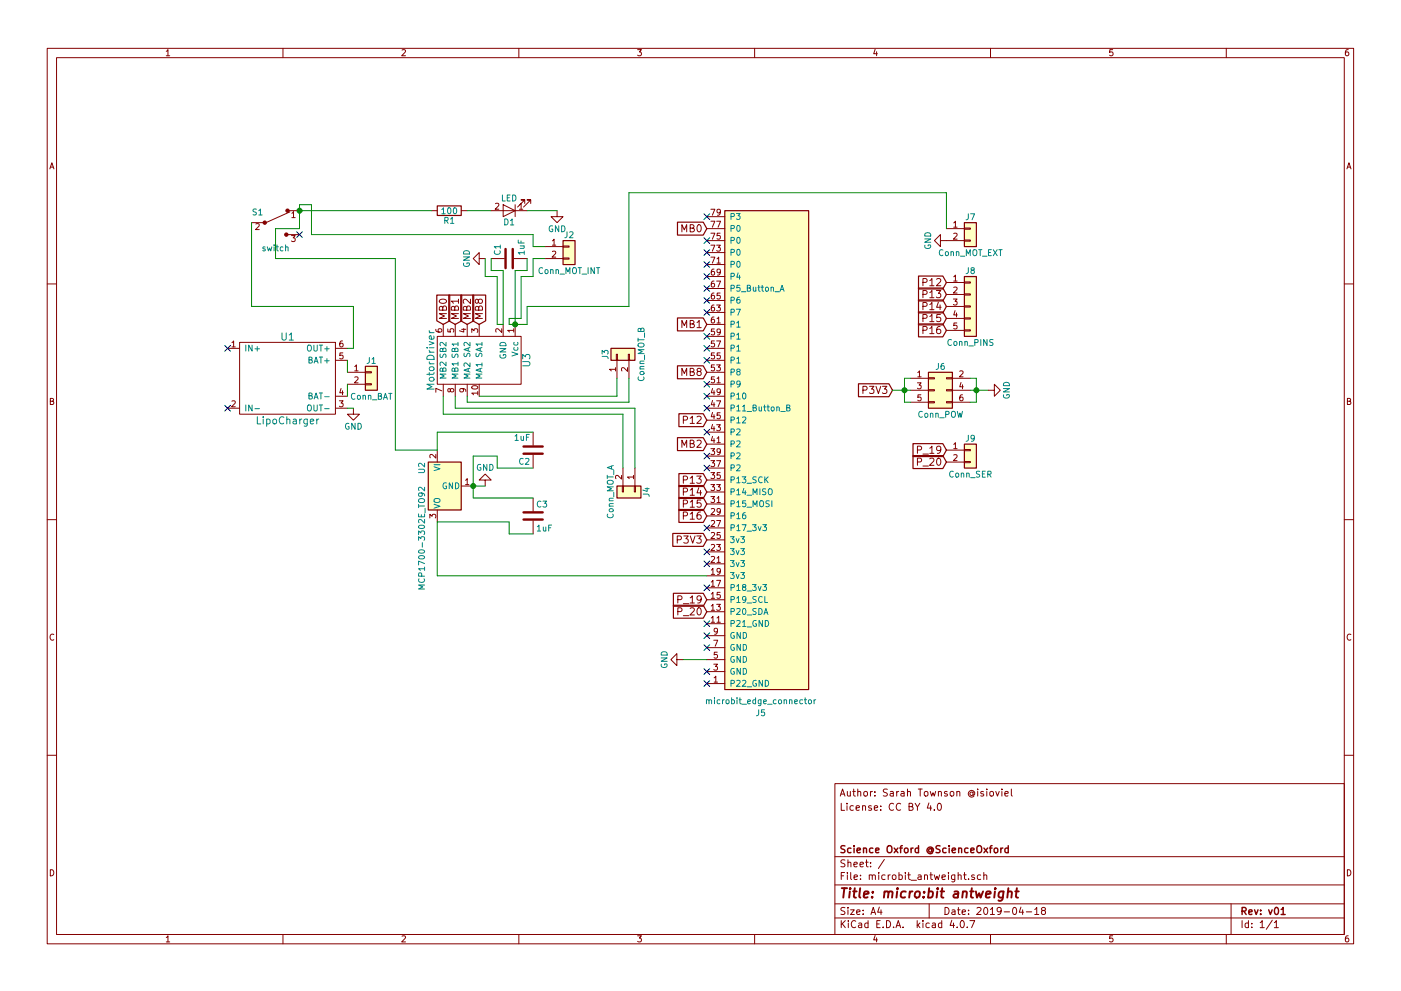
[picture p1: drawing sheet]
<svg xmlns="http://www.w3.org/2000/svg" width="297mm" height="210mm" viewBox="0 0 297 210" stroke-linecap="round" stroke-linejoin="round" font-family="sans-serif">
<g fill="none" stroke="#840000" stroke-width=".21">
<path d="M10 10.3h277v189.9h-277zM12 12.2h273v186.1h-273zM35.3 10.9l.3-.4v1.3M35.3 11.8h.7M60 10.3v1.9M85.2 10.6l.5-.1 .3 .4-.8 .9h.8M110 10.3v1.9M135.2 10.5h.8l-.4 .5 .3 .1 .1 .2-.1 .4-.2 .1-.5-.1M160 10.3v1.9M185.5 10.5l-.3 .9h.8M185.9 11v.8M210 10.3v1.9"/>
<path d="M235.9 10.5h-.6v.6h.6l.1 .5-.3 .2-.4-.1M260 10.3v1.9M285.9 10.5l-.4 .1-.2 .2-.1 .8 .3 .2 .4-.1 .1-.4-.1-.2-.4-.1-.3 .3M10.6 35.8l.4-1.3 .4 1.3M10.7 35.5h.6M285.6 35.8l.4-1.3 .4 1.3M285.7 35.5h.6M53.3 47.2h2.6M54.3 47.5l.4-.1 .3 .4-.8 .9h.8M61 44.7h2.5M61 49.8h2.5M61.5 45l-5.1 2.2"/>
<path d="M61.8 50h.8l-.4 .5 .3 .1v.5l-.1 .2-.6-.2M61.9 45.3l.3-.4v1.3M61.9 46.2h.7M91.4 44.7h1.3M97.8 44.7h1.3M101.6 54.9v-1.3l-1.3 1.3 1.3 1.2v-1.2h1.3M104.1 44.7h7.7M104.1 54.9h2.8M105.1 43.2l.4-.1 .3 .4-.8 .9h.8M106.7 43.4l2.5 1.3-2.5 1.3zM109 54.9h2.8M109.2 43.4v2.6"/>
<path d="M110.1 43.5l.4-.4v1.3M110.1 44.4h.7M111.3 43.2v-.8h-.8h.8l-1.6 1.5M112.5 43.2v-.8h-.7h.7l-1.5 1.5M115.6 54.9h3.8M115.6 52.3h3.8M117.1 51.1l.4-.4v1.3M117.1 53.4l.5-.1 .2 .3-.8 1h.8M117.1 52h.7M118.1 44.7v1.3h1.3l-1.3 1.2-1.3-1.2h1.3M119.4 54.7h1.2v.3h-1.2zM119.4 52.2h1.2v.2h-1.2z"/>
<path d="M144.6 49.2v-1.5l.5 1.1 .5-1.1v1.5M146.3 48.4l.7-.1 .1-.2v-.3l-.8-.1v1.5h.6l.2-.2 .1-.3-.4-.3M147.9 47.8l.3-.1a.81 .81 0 0 1 .5 .7 .81 .81 0 0 1-.5 .8l-.3-.2-.1-.4zM149.9 56.1h3.8M149.9 53.6h3.8M149.9 51h3.8M149.9 48.5h3.8M149.9 58.7h3.8M149.9 46h3.8M150.7 54.6h.9l-.6 1.2M150.7 52h.9l-.6 1.3M150.7 49.5h.9l-.6 1.2"/>
<path d="M150.7 46.9h.9l-.6 1.3M150.7 44.4h.9l-.6 1.3M151.4 59.6l-.4 .1-.1 .2-.1 .7 .2 .3 .5-.1-.1-.6-.4-.1-.2 .2M151.4 57.1h-.4l-.1 .3-.1 .7 .2 .3 .5-.2-.1-.6h-.4l-.2 .2M151.9 52h.8l-.4 .5 .4 .1v.6l-.2 .1-.6-.1M151.9 59.6h.9l-.6 1.3M151.9 46.9h.9l-.6 1.3M152 54.9l.4-.3v1.2M152 55.8h.7M152.7 49.5h-.6l-.1 .6h.7v.5l-.2 .1-.5-.1M152.7 57.6l-.2 .3-.4-.1v-.6l.4-.1 .2 .2v.8l-.3 .3h-.3M152.7 44.9l-.2 .3-.4-.1v-.6l.4-.1 .2 .2v.8l-.3 .3h-.3"/>
<path d="M195.7 59.9l.7-.1 .2-.2-.1-.3-.2-.2h-.6v1.5M197.1 59.5l.5-.4v1.5M198.6 59.3l.6-.2 .3 .4-1 1.1h1M199.4 51v-1.2l-1.3 1.2 1.3 1.3v-1.3h5.1M200.7 48.5h3.8M200.7 59.9h3.8M202.2 58.7l.4-.3v1.2M202.2 47.3l.4-.4v1.3M202.2 49.6l.5-.1 .2 .3-.8 .9h.8M202.2 59.6h.7M202.2 48.2h.7M204.5 59.8h1.2v.3h-1.2z"/>
<path d="M204.5 50.9h1.2v.3h-1.2zM204.5 48.4h1.2v.2h-1.2zM10 60.2h2M48.3 73.9h2.5M49.2 72.7l.3-.4v1.3M49.2 73.6h.7M50.8 72.6h20.3v15.3h-20.3zM71.1 73.9h2.6M71.1 76.4h2.6M72.6 72.3l-.3 .1-.2 .2-.1 .7 .3 .3 .4-.1-.1-.6-.3-.1-.3 .2M72.7 74.9h-.6l-.1 .6h.7v.5l-.2 .1-.5-.1M73.7 79h3.8"/>
<path d="M75.2 77.8l.4-.4v1.3M75.2 78.7h.7M77.5 78.9h1.2v.2h-1.2zM92.4 69.9l.1 .3 .2 .2 .7 .1 .3-.3-.2-.4-.6 .1v.3l.2 .3M92.7 71.4h17.8v10.1h-17.8zM93.2 63.7a.89 .89 0 0 1 1.5 .3 .86 .86 0 0 1-.8 .4 .86 .86 0 0 1-.8-.6zM93.9 65.3l.3-.4h.2l.3 .3v.6h-1.6l.2-.7 .3-.1 .2 .1 .1 .7M94 68.8v2.6M94.7 66.5h-1.6l1.1 .6-1.1 .5h1.6M94.9 69.8v.6l.6 .1v-.7h.6l.1 .2-.1 .5M96.4 65.3l.3-.4h.2l.3 .3v.6h-1.5l.1-.7 .3-.1 .2 .1 .1 .7M96.5 68.8v2.6"/>
<path d="M97.2 66.5h-1.5l1.1 .6-1.1 .5h1.5M97.2 63.9h-1.5l.4 .5M97.2 63.5v.9M97.9 69.9h.9M98.3 69.7v.8l-.9-.3M99 65.3l.2-.4h.3l.2 .3v.6h-1.5l.2-.7 .3-.1 .2 .1 .1 .7M99.1 68.8v2.6M99.7 66.5h-1.5l1.1 .6-1.1 .5h1.5M99.7 63.5v.9l-1-.9-.5 .3 .2 .6M100 70.5v-.8l.5 .5 .1-.4h.6l.1 .2-.1 .5M101.4 63.8l.3-.3h.3l.3 .3-.1 .4-.5 .2-.2-.2-.2-.7h-.2l-.3 .1v.5l.1 .2 .2 .1 .3-.3M101.5 65.3l.3-.4h.2l.3 .3v.6h-1.5l.1-.7 .3-.1 .2 .1 .1 .7"/>
<path d="M101.6 68.8v2.6M102.3 66.5h-1.5l1.1 .6-1.1 .5h1.5M106.4 69.7v.8l-.9-.8-.4 .3 .1 .5M106.7 68.8v2.6M108.9 70.1h-1.3l.4 .4M108.9 69.7v.8M109.2 68.8v2.6M130.5 78.4h-1.3l.4 .3M130.5 78v.7M130.7 75.2h.2v1.2h-.2zM130.8 76.4v3.9M133 78v.8l-.9-.8-.3 .2 .1 .5"/>
<path d="M133.2 75.2h.3v1.2h-.3zM133.3 76.4v3.9M144.6 79.7v-1.5l.5 1 .5-1v1.5M144.6 69.5v-1.5l.5 1.1 .5-1.1v1.5M146.3 78.9l.7-.1 .1-.2v-.3l-.8-.1v1.5h.6l.2-.2 .1-.3-.4-.3M146.3 68.7h.7l.1-.3v-.3l-.8-.1v1.5h.6l.2-.1 .1-.4-.4-.3M147.8 68.4l.4-.4v1.5M147.8 69.5h.9M148.1 78.8l-.3-.3 .1-.2 .2-.1h.4l.2 .3-.1 .2-.7 .2-.1 .2v.3l.3 .3h.3l.3-.3v-.3l-.3-.3M149.9 73.9h3.8M149.9 76.4h3.8M149.9 68.8h3.8"/>
<path d="M149.9 79h3.8M149.9 66.3h3.8M149.9 63.7h3.8M149.9 61.2h3.8M149.9 71.4h3.8M151.4 67.3h-.4l-.1 .3-.1 .7 .2 .2 .5-.1-.1-.6-.4-.1-.2 .3M151.4 64.7l-.4 .1-.1 .2-.1 .7 .2 .3 .5-.1-.1-.7h-.4l-.2 .2M151.4 62.2h-.4l-.1 .3-.1 .7 .2 .2 .5-.1-.1-.6h-.4l-.2 .2M151.5 80h-.6l-.1 .5h.7v.6l-.2 .1-.5-.1M151.5 77.4h-.6l-.1 .6h.7v.6l-.2 .1-.5-.1M151.5 74.9h-.6l-.1 .6h.7v.5l-.2 .1-.5-.1M151.5 72.3h-.6l-.1 .6h.7v.6l-.2 .1-.5-.1"/>
<path d="M151.5 69.8h-.6l-.1 .6h.7v.5l-.2 .2-.5-.2M151.9 77.4h.8l-.4 .5 .4 .1v.6l-.2 .1-.6-.1M151.9 64.7h.8l-.4 .5 .4 .1v.6l-.2 .1-.6-.1M151.9 72.3h.9l-.6 1.3M152 67.6l.4-.3v1.2M152 68.5h.7M152.7 74.9h-.6l-.1 .6h.7v.5l-.2 .1-.5-.1M152.7 62.2h-.6l-.1 .6h.7v.5l-.2 .1-.5-.1M152.7 70.3l-.2 .3-.4-.1v-.6l.4-.1 .2 .2v.8l-.3 .3h-.3M194.6 79l.3-.3v1.3M194.6 80h.7M195.7 62.5l.7-.1 .2-.3-.1-.3-.2-.2h-.6v1.6"/>
<path d="M195.7 65l.7-.1 .2-.2-.1-.4-.2-.1h-.6v1.5M195.7 67.5h.7l.2-.3-.1-.3-.2-.2h-.6v1.5M195.7 70.1l.7-.1 .2-.2-.1-.4-.2-.1h-.6v1.5M197.1 62.1l.5-.5v1.6M197.1 64.6l.5-.4v1.5M197.1 67.2l.5-.5v1.5M197.1 69.7l.5-.4v1.5M197.1 60.6h.9M197.1 63.2h.9M197.1 65.7h.9M197.1 68.2h.9M197.1 70.8h.9"/>
<path d="M198.5 61.6h1l-.5 .6 .5 .3-.1 .5-.2 .2-.7-.2M199 64.1l-.4 1.1h.9M199.3 69.3h-.4a.99 .99 0 0 0 0 1.5l.5-.2 .1-.5-.3-.3h-.3l-.3 .3M199.3 64.7v1M199.4 66.7h-.7l-.1 .8 .2-.2 .5 .1 .2 .6-.3 .2-.6-.1M200.7 62.5h3.8M200.7 65h3.8M200.7 67.6h3.8M200.7 70.1h3.8M202.1 63.4h.8l-.4 .5 .4 .1v.6l-.2 .1-.6-.1M202.2 61l.5-.1 .2 .4-.8 .9h.8M202.5 65.9l-.3 .9h.8"/>
<path d="M202.8 66.4v.9M202.9 68.5h-.6l-.1 .6h.7v.6l-.2 .1-.5-.1M203.5 78.8l.5-.1 .2 .3-.8 1h.8M204.5 70h1.2v.2h-1.2zM204.5 67.4h1.2v.3h-1.2zM204.5 64.9h1.2v.2h-1.2zM204.5 62.4h1.2v.2h-1.2zM285 60.2h2M10.7 85.1h.5l.1-.5-.6-.1v1.3h.5l.2-.4-.3-.3M48.3 86.6h2.5M49.2 85.1l.5-.1 .2 .4-.8 .9h.8M71.1 86.6h2.6"/>
<path d="M71.1 84.1h2.6M72 85h.7l-.4 .5 .4 .1v.6l-.2 .1-.5-.1M72.3 82.4l-.3 .9h.8M72.6 82.9v.9M73.7 81.5h3.8M74.9 86.6v1.3h1.3l-1.3 1.2-1.2-1.2h1.2M75.2 80.1l.5-.1 .2 .3-.8 .9h.8M77.5 81.4h1.2v.3h-1.2zM92.4 96.4v.8l-.9-.8-.4 .2 .1 .5M92.7 95.5v2.5M93.7 82.9l-1.3-.5v.8M94 81.5v2.6"/>
<path d="M95.5 82.7l.2-.3 .4 .1 .1 .2-.1 .4-.4 .1-.2-.1-.1-.6h-.4v.6l.2 .1 .3-.3M96.5 81.5v2.6M98 82.4l.3 .3-.1 .4h-.6l-.1-.4 .2-.3 .8 .1 .3 .3v.3M99.1 81.5v2.6M100.1 82a.76 .76 0 0 1 1.2 .3 .74 .74 0 0 1-1.3-.2zM101.3 83.4h-1.3l.4 .4M101.3 83.1v.7M101.6 81.5v2.6M113 91.7v2.8M113 96.5v2.8M132.1 99.3v3.8M134.6 99.3v3.8"/>
<path d="M144.6 94.9v-1.5l.5 1.1 .5-1.1v1.5M144.9 89.1l.7-.1 .2-.2-.1-.3-.2-.2h-.6v1.5M146.3 94.1h.7l.1-.3v-.3l-.8-.1v1.5h.6l.2-.1 .1-.4-.4-.3M146.3 88.7l.5-.4v1.5M146.3 89.8h.9M147.8 93.5l.6-.1 .3 .4-1 1.1h1M147.8 88.5l.6-.2 .3 .4-1 1.1h1M149.9 86.6h3.8M149.9 84.1h3.8M149.9 94.2h3.8M149.9 81.5h3.8M149.9 91.7h3.8"/>
<path d="M149.9 89.1h3.8M149.9 99.3h3.8M149.9 96.8h3.8M150.7 97.7h.8l-.4 .5 .4 .1v.6l-.2 .1-.6-.1M150.7 95.2h.8l-.4 .5 .4 .1v.5l-.2 .2-.6-.2M151.1 92.6l-.3 .9h.8M151.1 90l-.3 1h.8M151.1 87.5l-.3 .9h.8M151.1 85l-.3 .9h.8M151.1 82.4l-.3 .9h.8M151.4 82.9v.9M151.4 85.4v.9"/>
<path d="M151.4 88v.8M151.4 90.5v.9M151.4 93.1v.8M151.9 90.1h.8l-.4 .5 .4 .1v.6l-.2 .1-.6-.1M151.9 97.7h.9l-.6 1.3M151.9 85h.9l-.6 1.3M152 93l.4-.3v1.2M152 80.3l.4-.3v1.2M152 93.9h.7M152 81.2h.7M152.7 87.6h-.6l-.1 .6h.7v.5l-.2 .1-.5-.1M152.7 95.7l-.2 .3-.4-.1v-.6l.4-.1 .2 .2v.8l-.3 .3h-.3"/>
<path d="M152.7 83l-.2 .3-.4-.1v-.6l.4-.1 .2 .2v.8l-.3 .3h-.3M183 82.8l.7-.1 .1-.2v-.4l-.3-.1h-.5v1.5M184.4 82h.9l-.5 .5 .5 .3-.1 .5-.2 .2-.6-.2M185.7 82l.5 1.5 .5-1.5M187.1 82h.9l-.5 .5 .5 .3v.5l-.3 .2-.6-.2M193 80.3h3.8M193 82.8h3.8M193 85.3h3.8M194.5 95.5l.7-.1 .2-.2-.1-.4-.2-.1h-.6v1.5M194.5 98l.7-.1 .2-.2-.1-.3-.2-.2h-.6v1.5M194.5 81.2h.8l-.4 .5 .3 .1v.6l-.1 .1-.6-.1M195.2 83.8h-.6v.5h.6v.6l-.1 .1-.5-.1"/>
<path d="M195.7 96.3h1.1M195.7 98.9h1.1M196.8 85.2h1.3v.3h-1.3zM196.8 82.7h1.3v.2h-1.3zM196.8 80.1h1.3v.3h-1.3zM197.1 95.1l.5-.4v1.5M197.1 97.4l.6-.2 .3 .4-.9 1.1h.9M197.1 96.2h.9M198.8 97.3l.2-.1a.81 .81 0 0 1 .5 .8 .81 .81 0 0 1-.5 .7 .98 .98 0 0 1-.2-1.4zM199.5 95.3l-.3 .3h-.3l-.3-.3 .1-.5 .5-.1a.96 .96 0 0 1-.2 1.5h-.3M200.7 85.2h1.2v.3h-1.2zM200.7 82.7h1.2v.2h-1.2z"/>
<path d="M200.7 80.1h1.2v.3h-1.2zM200.7 95.5h3.8M200.7 98h3.8M201.9 80.3h3.8M201.9 82.8h3.8M201.9 85.3h3.8M202.2 94.3l.4-.4v1.3M202.2 96.6l.5-.1 .2 .3-.8 .9h.8M202.2 95.2h.7M203.8 81.1l-.3 1h.7M204.1 83.8h-.4l-.2 .3v.7l.2 .2 .4-.1v-.6l-.4-.1-.2 .3M204.1 81.6v.9"/>
<path d="M204.5 97.9h1.2v.3h-1.2zM204.5 95.4h1.2v.2h-1.2zM209.5 82.8h1.3v-1.3l1.3 1.3-1.3 1.3v-1.3M285.7 85.1h.5l.1-.5-.6-.1v1.3h.5l.2-.4-.3-.3M10 110.3h2M91.1 109.9v-.8l.5 .4 .1-.3h.6l.1 .1-.1 .6M92.7 108.2v2.5M97.8 103.1h2.5M98.7 101.9l.4-.4v1.3M98.7 102.8h.7M102.9 101.8h1.2l-1.2-1.2-1.3 1.2h1.3v1.3M113 105.7v2.8"/>
<path d="M113 110.5v2.8M131.8 100.9v.7l-.9-.7-.4 .2 .1 .5M132 103.1h.2v1.3h-.2zM134.3 101.2h-1.3l.4 .4M134.3 100.9v.7M134.5 103.1h.2v1.3h-.2zM143.6 114.5l.7-.1 .2-.2-.1-.3-.2-.2h-.6v1.5M144.9 101.8l.7-.1 .2-.2-.1-.3-.2-.2h-.6v1.5M144.9 104.4l.7-.1 .2-.2-.1-.4-.2-.1h-.6v1.5M144.9 106.9l.7-.1 .2-.2-.1-.4-.2-.1h-.6v1.5M144.9 109.4h.7l.2-.3-.1-.3-.2-.2h-.6v1.6M145 113.7h.9l-.5 .6 .5 .3-.1 .5-.2 .1-.6-.1"/>
<path d="M146.3 101.4l.5-.4v1.5M146.3 104l.5-.4v1.5M146.3 106.5l.5-.4v1.5M146.3 109.1l.5-.5v1.6M146.3 102.5h.9M146.3 105.1h.9M146.3 107.6h.9M146.3 110.2h.9M146.4 113.7l.5 1.5 .5-1.5M147.7 101h1l-.5 .6 .5 .3-.1 .5-.2 .1-.7-.1M147.7 113.7h1l-.5 .6 .5 .3-.1 .5-.2 .1-.7-.1M148.2 103.5l-.4 1.1h.9"/>
<path d="M148.5 108.6l-.4 .1a.99 .99 0 0 0 0 1.5l.5-.2 .1-.5-.3-.3h-.3l-.3 .3M148.5 104.1v1M148.6 106.1h-.7l-.1 .7 .2-.1 .5 .1 .2 .5-.3 .3-.6-.1M149.9 119.6h3.8M149.9 106.9h3.8M149.9 117.1h3.8M149.9 104.4h3.8M149.9 114.5h3.8M149.9 101.8h3.8M149.9 112h3.8M149.9 109.5h3.8M150.7 105.4h.8l-.4 .4 .4 .1v.6l-.2 .1-.6-.1"/>
<path d="M150.7 102.8h.8l-.4 .5 .4 .1v.6l-.2 .1-.6-.1M150.7 100.3h.8l-.4 .5 .4 .1v.5l-.2 .1-.6-.1M150.8 118.2l.5-.1 .2 .3-.8 .9h.8M150.8 115.6l.5-.1 .2 .4-.8 .9h.8M150.8 113.1l.5-.1 .2 .3-.8 .9h.8M150.8 110.5l.5-.1 .2 .4-.8 .9h.8M150.8 108l.5-.1 .2 .3-.8 1h.8M151.9 115.5h.8l-.4 .5 .4 .1v.6l-.2 .1-.6-.1M151.9 102.8h.8l-.4 .5 .4 .1v.6l-.2 .1-.6-.1M151.9 110.4h.9l-.6 1.3M152 118.4l.4-.3v1.2M152 105.7l.4-.3v1.2"/>
<path d="M152 119.3h.7M152 106.6h.7M152.7 113h-.6l-.1 .6h.7v.5l-.2 .1-.5-.1M152.7 100.3h-.6l-.1 .6h.7v.5l-.2 .1-.5-.1M152.7 108.4l-.2 .3-.4-.1v-.6l.4-.1 .2 .2v.8l-.3 .3h-.3M285 110.3h2M11.4 134.6a.58 .58 0 0 0-.8 .6 .58 .58 0 0 0 .8 .5M143.5 139.9v-1.2l-1.3 1.2 1.3 1.3v-1.3h1.3M143.7 127.2l.7-.1 .2-.2-.1-.3-.2-.2h-.6v1.5M143.7 129.8l.7-.1 .2-.2-.1-.4-.2-.1h-.6v1.5M144.9 128.1h1.1M144.9 130.6h1.1"/>
<path d="M146.3 126.8l.5-.4v1.5M146.3 129.1l.6-.1 .3 .4-.9 1.1h.9M146.3 127.9h.9M147.9 129.1l.3-.1a.81 .81 0 0 1 .5 .7 .81 .81 0 0 1-.5 .8l-.3-.2-.1-.4zM148.7 127.1l-.3 .2h-.3l-.3-.2 .1-.5 .5-.2a.96 .96 0 0 1-.2 1.5h-.3M149.9 139.9h3.8M149.9 137.4h3.8M149.9 134.9h3.8M149.9 132.3h3.8M149.9 129.8h3.8M149.9 127.2h3.8M149.9 124.7h3.8"/>
<path d="M149.9 122.2h3.8M150.8 131.1l.4-.3v1.2M150.8 128.6l.4-.4v1.3M150.8 126l.4-.3v1.2M150.8 123.5l.4-.4v1.3M150.8 120.9l.4-.3v1.3M150.8 132h.7M150.8 129.5h.7M150.8 126.9h.7M150.8 124.4h.7M150.8 121.9h.7M151.3 135.8h.9l-.6 1.3"/>
<path d="M151.9 128.2h.8l-.4 .5 .4 .1v.6l-.2 .1-.6-.1M151.9 123.1h.9l-.6 1.3M152 131.1l.4-.3v1.2M152 132h.7M152.1 138.4h-.6l-.1 .6h.7v.5l-.2 .1-.5-.1M152.1 133.8l-.2 .3-.4-.1v-.6l.4-.1 .2 .2v.8l-.3 .3h-.3M152.7 125.7h-.6l-.1 .6h.7v.5l-.2 .1-.5-.1M152.7 121.1l-.2 .3-.4-.1v-.6l.4-.1 .2 .2v.8l-.3 .3h-.3M286.4 134.6a.58 .58 0 0 0-.8 .6 .58 .58 0 0 0 .8 .5M149.9 145h3.8M149.9 142.5h3.8M151.3 140.9h.8l-.4 .5 .4 .1v.6l-.2 .1-.6-.1"/>
<path d="M151.4 143.8l.4-.3v1.2M151.4 144.7h.7M10 160.2h2M177 166.3h108v32h-108zM178.2 168.9l.4-1.5 .5 1.5M178.3 168.5h.7M178.4 170.4v1.5h.7M179.6 170.4v.2M179.6 170.9v1M179.7 167.9v.9l.4 .1 .2-.1M180.3 167.9v1M180.8 167.9h.6"/>
<path d="M180.9 171l-.4-.1-.3 .3 .1 .6 .2 .1h.4M181 167.4v1.3l.4 .2M181.5 171.4l.7-.1v-.3l-.5-.1-.2 .2 .1 .8h.6M181.9 168l.2-.1 .3 .1 .1 .9M181.9 167.4v1.5M182.9 171.1l.2-.2 .4 .1v.9M182.9 170.9v1M183.2 168l.2-.1 .4 .1 .1 .6-.1 .2-.4 .1-.2-.1zM184.6 167.9v1M184.7 171l-.3-.1-.3 .2 .1 .3 .5 .1v.4h-.6M185 167.9l-.4 .3M185.4 171.4l.7-.1-.1-.3-.4-.1-.2 .2v.8h.6"/>
<path d="M185.5 168.8v.1M185.5 168v.1M186.7 171.8v.1M186.7 171v.1M188.1 167.5l-.5-.1-.3 .3 .1 .3 .7 .3v.5l-.2 .1-.6-.1M188.8 168h.6v.9M189.4 168.3l-.7 .2 .2 .4 .5-.1M189.5 170.6a.71 .71 0 0 0-1 .5 .71 .71 0 0 0 .7 .8l.3-.1M190.1 167.9v1M190.6 167.9l-.5 .3M191 170.6a.71 .71 0 0 0-1 .5 .71 .71 0 0 0 .7 .8l.3-.1M191.1 168h.5l.1 .9"/>
<path d="M191.7 168.3l-.7 .2 .2 .4 .5-.1M192.4 168l.2-.1 .4 .1v.9M192.4 167.4v1.5M192.7 171.1l.7-.1v-.4l-.2-.2h-.5v1.5h.6l.2-.1 .1-.4-.4-.3M194 170.4l.5 .8 .5-.8M194.5 171.2v.7M194.7 167.4h.8M195.1 167.4v1.5M196 168l.2-.1 .5 .1v.6l-.1 .2-.4 .1-.2-.1zM197 170.4l-.4 1h.9M197.2 167.9l.3 1 .3-.7 .3 .7 .3-1M197.3 170.9v1"/>
<path d="M198.1 171.8v.1M198.9 170.6l.2-.2a.8 .8 0 0 1 .5 .8 .8 .8 0 0 1-.5 .7l-.4-.5zM199 168l.2-.1 .3 .1 .1 .9M199 167.9v1M200.8 168l-.3-.1-.3 .2 .1 .2 .5 .2v.3h-.6M201.5 168l.2-.1 .5 .1v.6l-.1 .2-.4 .1-.2-.1zM202.9 168l.2-.1 .4 .1v.9M202.9 167.9v1M206.3 168.2a.37 .37 0 0 0-.5-.1 .37 .37 0 0 0 0 .6 .37 .37 0 0 0 .5-.1M206.3 168v.6l.1 .1a.65 .65 0 0 0-.3-1 .65 .65 0 0 0-.8 .7 .71 .71 0 0 0 .4 .7 .71 .71 0 0 0 .8-.2M207.3 167.4v.2M207.3 167.9v1"/>
<path d="M208.5 168l-.3-.1-.3 .2 .1 .2 .5 .2v.3h-.6M209.2 167.4v.2M209.2 167.9v1M209.9 168l.2-.1 .5 .1v.6l-.1 .2-.4 .1-.2-.1zM211.1 167.9l.4 1 .4-1M212.4 167.4v.2M212.4 167.9v1M213.1 168.4l.7-.1-.1-.3-.4-.1-.2 .2v.7h.6M214.4 167.4v1.3l.2 .2M285 160.2h2M10.7 184.5a.65 .65 0 0 1 .7 .7 .65 .65 0 0 1-.7 .6zM35.3 198.9l.3-.4v1.3"/>
<path d="M35.3 199.8h.7M60 198.3v1.9M85.2 198.6l.5-.1 .3 .4-.8 .9h.8M110 198.3v1.9M135.2 198.5h.8l-.4 .5 .3 .1 .1 .2-.1 .4-.2 .1-.5-.1M160 198.3v1.9M177 194.8h108M177 191.8h108M177 187.8h108M177 181.8h108M178.4 195.3v1.5M178.4 185.8h.5"/>
<path d="M178.6 196l.6 .8M179.1 185.1h-.7v1.5M179.1 192.6l-.5-.1-.3 .3 .1 .3 .7 .4v.4l-.2 .1-.6-.1M179.1 182.5l-.5-.1-.3 .3 .1 .3 .7 .4v.4l-.2 .1-.6-.1M179.2 195.3l-.8 .9M179.7 185.1v.2M179.7 185.6v1M179.8 192.5v.2M179.8 183.1l.2-.2 .4 .1v.9M179.8 182.4v1.5M179.8 193v1M179.9 195.3v.2"/>
<path d="M179.9 195.8v1M180.3 193h.8l-.8 1h.8M180.4 185.1v1.3l.2 .2M181.1 183.4l.7-.1-.1-.3-.4-.1-.2 .2v.7h.6M181.1 186.1l.7-.1-.1-.3-.4-.1-.2 .2 .1 .7h.5M181.4 195.5a.71 .71 0 0 0-1 .5 .71 .71 0 0 0 .8 .8l.2-.1M181.6 193.5l.7-.1v-.3l-.4-.1-.3 .2 .1 .7h.6M182.1 195.9h.6v.9M182.3 183.4l.8-.1-.1-.3-.4-.1-.3 .2 .1 .7h.6M182.4 186.5v.1M182.4 185.7v.1M182.7 196.2l-.7 .3 .2 .3 .5-.1"/>
<path d="M183 193.9v.1M183 193.1v.1M183.5 182.9h.6M183.7 182.4v1.3l.4 .2M184 195.9l-.4-.1-.3 .3 .1 .6 .2 .1 .4-.1M184 195.3v1.5M184.3 185.7l.2-.1 .4 .1v.9M184.3 185.6v1M184.6 183.8v.1M184.6 183v.1M184.7 194l.4-1.5 .5 1.5M184.8 193.6h.7"/>
<path d="M184.9 185.8l.3-.2 .3 .1 .1 .9M185.5 198.5l-.3 .9h.8M185.9 199v.8M185.9 196h.5M186.3 185.1v.2M186.3 185.6v1M186.4 192.5l-.3 1h.9M186.6 195.3h-.7v1.5h.7M186.8 193v1M187.2 196.7v.1M187.5 182.3l-1.3 2M187.7 185.7l-.5-.1-.3 .3 .1 .6 .2 .1 .5-.1"/>
<path d="M188 195.3a.76 .76 0 0 1 .8 .8 .76 .76 0 0 1-.8 .7zM188.3 185.6v1M188.7 185.6l-.4 .3M189.3 185.7l.2-.1 .4 .1 .1 .6-.2 .2-.3 .1-.2-.1zM189.5 196.7v.1M190 196.8l.4-1.5 .6 1.5M190.1 196.4h.7M190.6 185.7l.4-.1 .3 .3-.1 .6h-.6M190.6 185.1v1.5M191.5 196.7v.1M191.9 185.1v.2M191.9 185.6v1"/>
<path d="M192.5 185.6h.5M192.7 185.1v1.3l.3 .2M193.2 186.8h1.1M194.5 195.3v1.5M194.6 196.3l.4 .5M194.7 185.7h.5l.1 .9M195 195.8l-.5 .6M195.3 186l-.7 .3 .2 .3 .5-.1M195.7 195.3v.2M195.7 195.8v1M196 185.7l.2-.1 .4 .1v.9M196 185.6v1"/>
<path d="M197 191.8v3M197 195.9l-.4-.1-.3 .3 .1 .6 .2 .1 .4-.1M197.2 185.6h.5M197.4 185.1v1.3l.3 .2M197.7 195.9h.6v.9M198.1 185.6l.3 1 .3-.7 .2 .7 .3-1M198.3 196.2l-.7 .3 .2 .3 .5-.1M199.7 195.9l-.5-.1-.2 .3v.6l.2 .1 .5-.1M199.7 195.3v1.5M199.7 186.1l.7-.1v-.3l-.5-.1-.2 .2 .1 .7h.6M200.4 192.5a.76 .76 0 0 1 .8 .8 .76 .76 0 0 1-.8 .7zM201.1 185.1v.2"/>
<path d="M201.1 185.6v1M201.8 195.2l-.4 1.1h1M201.9 193.1h.5l.1 .9M202.2 195.8v1M202.4 185.6v1.4l-.2 .1-.4-.1M202.4 185.7l-.4-.1-.3 .3 .1 .6 .2 .1 .4-.1M202.5 193.4l-.7 .3 .2 .3 .5-.1M202.9 196.7v.1M203 193h.6M203.1 185.7l.3-.1 .3 .1 .1 .9M203.1 185.1v1.5M203.2 192.5v1.3l.4 .2"/>
<path d="M203.8 195.4l.1-.1a.8 .8 0 0 1 .6 .8 .8 .8 0 0 1-.6 .7 .97 .97 0 0 1-.1-1.4zM204 193.5l.7-.1-.1-.3-.4-.1-.2 .2 .1 .7h.5M204.3 185.6h.6M204.5 185.1v1.3l.4 .2M205.1 196.7v.1M205.4 193.9v.1M205.4 193.1v.1M205.4 186.5v.1M205.6 195.3h1.1l-.7 1.5M206.6 185.7l-.4-.1-.2 .2 .1 .2 .5 .2v.3h-.6M207.1 192.7l.6-.2 .3 .5-.9 1h.9M207.9 185.7l-.4-.1-.3 .3 .1 .6 .2 .1 .4-.1"/>
<path d="M208.6 185.7l.2-.1 .4 .1v.9M208.6 185.1v1.5M208.7 192.7l.2-.2a.8 .8 0 0 1 .5 .8 .8 .8 0 0 1-.5 .7l-.3-.5zM210 193l.4-.5v1.5M210 194h.8M210 198.3v1.9M212.3 193.2l-.3 .3h-.3l-.3-.3v-.4l.3-.3h.3l.3 .3a1.01 1.01 0 0 1-.5 1.2h-.2M212.9 193.5h1.1M214.8 192.7l.2-.2a.8 .8 0 0 1 .6 .8 .8 .8 0 0 1-.6 .7l-.3-.5zM216.5 192.5l-.4 1h.9M216.8 193v1M217.6 193.5h1.1"/>
<path d="M219.4 193l.4-.5v1.5M219.4 194h.8M221.1 193.2l-.3-.3 .1-.2 .2-.2 .4 .1 .2 .2-.1 .2-.5 .2-.3 .3v.2l.3 .3h.3l.3-.3v-.2l-.3-.3M235.9 198.5h-.6v.7l.6-.1 .1 .5-.3 .2-.4-.1M260 198.3v1.9M261 191.8v6.5M263.3 195.3v1.5M264.7 195.9l-.4-.1-.3 .3 .1 .6 .2 .1 .4-.1M264.7 195.3v1.5M265.4 196.7v.1M265.4 195.9v.1M267.2 195.8l.4-.5v1.5"/>
<path d="M267.2 196.8h.8M269.7 195.2l-1.2 2M270.2 195.8l.4-.5v1.5M270.2 196.8h.8M285.7 184.5a.65 .65 0 0 1 .7 .7 .65 .65 0 0 1-.7 .6zM285.9 198.5l-.4 .1-.2 .3-.1 .7 .3 .2 .4-.1 .1-.4-.1-.2-.4-.1-.3 .3"/>
</g>
<g fill="none" stroke="#840000" stroke-width=".3">
<path d="M179.1 179.5l-.5-.1-.3 .3 .1 .3 .7 .4v.4l-.2 .1-.6-.1M181.1 179.4v.2M181.1 179.9v1M183.1 179.9v1M188.2 179.6l.2-.2a.53 .53 0 0 1 .7 .5v.5a.51 .51 0 0 1-.8 .4 1.05 1.05 0 0 1-.1-1.2zM189.6 179.9l.8 1M190.4 179.9l-.8 1M190.8 179.9h.5M191.3 179.4l-.3 .2v1.3M193.2 179.9v1M193.6 179.9l-.4 .3M194.7 179.4v1.5"/>
<path d="M199.3 179.5l-.6-.1-.2 .3v.3l.7 .4v.4l-.2 .1-.5-.1M201.2 179.4v.2M201.2 179.9v1M203.3 179.9v1M207.2 179.6l.3-.2a.53 .53 0 0 1 .6 .5v.5a.51 .51 0 0 1-.8 .4 1.05 1.05 0 0 1-.1-1.2zM208.6 179.9l.8 1M209.4 179.9l-.8 1M209.8 179.9h.5M210.3 179.4l-.3 .2v1.3M212.2 179.9v1M212.6 179.9l-.4 .3M213.8 179.4v1.5"/>
<path d="M180.4 180l-.4-.1-.3 .3 .1 .6 .2 .1 .4-.1M181.7 180.4l.7-.1v-.3l-.5-.1-.2 .2 .1 .7h.6M183.1 180.1l.2-.2 .4 .1v.9M185.1 180l-.5-.1-.2 .3v.6l.2 .1 .5-.1M185.6 180.4l.8-.1-.1-.3-.4-.1-.3 .2 .1 .7h.6M191.8 180.1l.2-.2 .5 .2v.5l-.1 .2-.4 .1-.2-.1zM194.7 180l-.4-.1-.3 .3 .1 .6 .2 .1 .4-.1M197.5 180.2a.37 .37 0 0 0-.5-.1 .37 .37 0 0 0 0 .6 .37 .37 0 0 0 .5-.1M197.5 180.1v.5l.2 .1a.65 .65 0 0 0-.4-1 .65 .65 0 0 0-.8 .7 .71 .71 0 0 0 .5 .7 .71 .71 0 0 0 .7-.2M200.6 180l-.4-.1-.3 .3v.6l.3 .1 .4-.1M201.9 180.4l.7-.1-.1-.3-.4-.1-.2 .2 .1 .7h.5M203.3 180.1l.2-.2 .3 .1 .1 .9"/>
<path d="M205.2 180l-.4-.1-.3 .3 .1 .6 .2 .1 .4-.1M205.8 180.4l.7-.1v-.3l-.5-.1-.2 .2 .1 .7h.6M210.8 180.1l.2-.2 .5 .2 .1 .5-.2 .2-.4 .1-.2-.1zM213.8 180l-.5-.1-.2 .3v.6l.2 .1 .5-.1M263.3 193.3l.8-.1 .1-.2-.1-.3-.2-.2h-.6v1.5M263.7 193.3l.5 .7M264.8 193.5l.7-.1-.1-.3-.4-.1-.2 .2v.7h.6M266 193l.3 1 .4-1M267.3 193.9v.1M267.3 193.1v.1M269 193l.3 1 .4-1M270.4 192.6l.2-.1a.8 .8 0 0 1 .5 .8 .8 .8 0 0 1-.5 .7 .97 .97 0 0 1-.2-1.4z"/>
<path d="M271.6 193l.5-.5v1.5M271.6 194h.9"/>
</g>
<g fill="none" stroke="#840000" stroke-width=".41">
<path d="M178.5 188.4h1.1M179 188.4l-.2 2M180.2 189.1l-.2 1.3M180.3 188.4l-.1 .2 .2-.1-.1-.1-.1 .2M180.9 189.1h.7M181.2 188.4l-.2 1.8 .1 .1 .4 .1M182.4 188.4l-.2 1.8 .2 .2M183.2 189.8l.9-.2v-.4l-.6-.1-.3 .3v.9h.7M184.9 190.3v.1M185.1 189.2l-.1 .2-.1-.1 .2-.1-.1 .2M187.5 189.3l.3-.2 .5 .1v1.2M187.6 189.1l-.2 1.3"/>
<path d="M188.4 189.4a.52 .52 0 0 1 .8-.2l-.1 1.2M190.2 189.1l-.1 1.3M190.3 188.4v.2l.1-.1-.1-.1v.2M192 189.2l-.2-.1a.67 .67 0 0 0-.8 .4v.8l.3 .1 .6-.1M192.9 189.1l-.1 1.3M193.5 189.1l-.4 .1-.2 .3M194.1 189.3l.3-.2 .6 .2v.8l-.4 .3-.6-.1zM195.8 190.3v.1M196 189.2l-.1 .2-.1-.1 .2-.1-.1 .2M196.9 189.2l.6-.1 .3 .2-.2 1a.67 .67 0 0 1-.8 0M197 188.4l-.2 2M198.7 189.1l-.1 1.3"/>
<path d="M198.8 188.4v.2l.1-.1-.1-.1v.2M199.4 189.1h.8M199.8 188.4l-.2 1.8v.1l.4 .1M202.4 189.2h.7v1.2M203.2 189.6l-.7 .1a.4 .4 0 0 0-.4 .3 .4 .4 0 0 0 .3 .4l.7-.1M204.1 189.3l.3-.2 .5 .1v1.2M204.2 189.1l-.2 1.3M205.7 189.1h.8M206 188.4l-.2 1.8 .1 .1 .4 .1M206.9 189.1l.2 1.3 .5-.9 .3 .9 .5-1.3M209 189.8l1-.2v-.4l-.6-.1-.3 .3v.9h.7M210.9 189.1l-.1 1.3"/>
<path d="M211 188.4v.2l.1-.1-.1-.1v.2M212.8 189.1l-.4 1.8a.53 .53 0 0 1-.7 .1M212.8 189.2l-.2-.1a.67 .67 0 0 0-.8 .4v.8l.2 .1 .6-.1M213.7 189.3l.3-.2 .5 .1-.1 1.2M213.8 188.4l-.2 2M215.2 189.1h.8M215.6 188.4l-.2 1.8 .1 .1 .3 .1"/>
</g>
<g fill="none" stroke="#008484" stroke-width=".21">
<path d="M54.4 44.4h-.7v.4a.54 .54 0 0 1 .6 .7l-.2 .1-.5-.1M54.9 44.7l.3-.4v1.3M54.9 45.6h.7M56.2 52.4h-.3l-.2 .1 .1 .3 .4 .1v.3h-.5M56.7 52.4l.2 .8 .2-.6 .3 .6 .2-.8M58.1 52v.1M58.1 52.4v.8M58.5 52.4h.5M58.7 52v1l.3 .2M60 52.4h-.4l-.2 .2 .1 .6h.5M60.6 52.5l.1-.1h.3l.1 .8M60.6 52v1.2"/>
<path d="M93.7 44.4l.3-.3v1.3M93.7 45.4h.7M94.3 46.8l.6-.1 .1-.5-.7-.1v1.3M94.6 46.8l.4 .6M95 44.2l.2-.1a.67 .67 0 0 1 .4 .6 .67 .67 0 0 1-.4 .7l-.3-.5zM95.5 46.5l.4-.4v1.3M95.5 47.4h.7M96.2 44.2l.2-.1a.67 .67 0 0 1 .4 .6 .67 .67 0 0 1-.4 .7l-.3-.5zM98.3 54.5h1.2l-1.2 .7h1.2M98.3 55.8a.59 .59 0 0 0 .6 .7 .59 .59 0 0 0 .6-.7h-.5v.2M98.3 53.4a.69 .69 0 0 1 .8-.2 .69 .69 0 0 1 .4 .7h-1.2zM104.9 53.2a.56 .56 0 0 0 .5 .8 .56 .56 0 0 0 .5-.8"/>
<path d="M106.1 52.3h-1.3l.4 .4M106.1 52v.7M106.5 41.4v1.2h.6M107 46.5a.64 .64 0 0 1 .7 .6 .64 .64 0 0 1-.7 .6zM107.5 42h.5M108.2 41.4h-.7v1.2h.7M108.2 46.8l.4-.3v1.2M108.2 47.7h.7M108.7 41.4a.64 .64 0 0 1 .7 .6 .64 .64 0 0 1-.7 .6zM109.9 50.9v.7h1.3M110.3 52.2h.9M110.5 51.1v.5"/>
<path d="M111 52.2l.2 .1-.1 .3-.8 .1M111.2 53.6h-1.3l.3 .4M111.2 53.3v.7M115 56.9a.56 .56 0 0 0-.7 .5 .56 .56 0 0 0 .7 .5M115.6 57.3l.4-.1 .2 .2v.4l-.2 .3-.4-.2zM116.7 57.3l.2-.1 .3 .1 .1 .8M116.7 57.2v.9M117.1 47.9a.59 .59 0 0 0-.7 .6 .59 .59 0 0 0 .7 .6l.1-.5h-.2M117.9 57.3l.2-.1 .3 .1v.8M117.9 57.2v.9M118.5 47.9v1.3l-.7-1.3v1.3M118.7 58.2h1"/>
<path d="M119.1 47.9a.64 .64 0 0 1 .7 .6 .64 .64 0 0 1-.7 .7zM120 58.1v-1.3l.4 .9 .4-.9v1.3M120.2 49.2v1l-.5 .2M120.8 49.3l.5-.1 .2 .3-.8 .9h.8M121.4 57l.3-.2h.3l.2 .8a.42 .42 0 0 1-.2 .4 .42 .42 0 0 1-.4 0l-.2-.4zM122.6 56.8h.7M122.9 56.8v1.3M123.4 58.2h1M124.7 56.8v1.3M126 56.8v1.3l-.7-1.3v1.3M126.4 56.8h.8M126.8 56.8v1.3"/>
<path d="M155 56.1l.6-.1 .1-.5-.7-.1v1.3M155 53.6l.6-.1 .1-.5-.7-.1v1.3M155 51l.6-.1 .1-.4-.7-.1v1.2M155 48.5l.6-.1 .1-.5-.7-.1v1.3M155 58.6h.6l.1-.5-.7-.1v1.3M155 45.9h.6l.1-.5-.7-.1v1.3M156.1 45.3h.8l-.4 .5 .4 .1v.5l-.2 .2-.6-.2M156.3 55.5l.2-.1a.67 .67 0 0 1 .4 .7 .67 .67 0 0 1-.4 .6l-.3-.5zM156.3 53l.2-.1a.67 .67 0 0 1 .4 .6 .67 .67 0 0 1-.4 .7l-.3-.5zM156.3 50.5l.2-.1a.67 .67 0 0 1 .4 .6 .67 .67 0 0 1-.4 .6l-.3-.5zM156.3 47.9l.2-.1a.67 .67 0 0 1 .4 .7 .67 .67 0 0 1-.4 .6l-.3-.5zM156.5 57.9l-.3 .9h.8"/>
<path d="M156.8 58.4v.9M196.1 50.7h1.2l-1.2 .7h1.2M196.1 52a.59 .59 0 0 0 .6 .7 .59 .59 0 0 0 .6-.7h-.5v.2M196.1 49.6a.69 .69 0 0 1 .8-.2 .69 .69 0 0 1 .4 .7h-1.2zM199.9 53.1a.56 .56 0 0 0-.7 .5 .56 .56 0 0 0 .7 .5M200.5 53.5l.2-.1 .3 .1 .1 .5-.1 .2h-.3l-.2-.1zM201.6 53.5l.2-.1 .3 .1 .1 .7M201.6 53.4v.8M202.8 53.5l.1-.1 .4 .1v.7M202.8 53.4v.8M203.6 54.4h1M204.9 54.2v-1.2l.4 .9 .4-.9v1.2"/>
<path d="M205.3 56.8v1.1l-.5 .2M205.3 45.4v1l-.5 .2M205.8 45.4h.8l-.5 1.2M206.1 57.3l-.2-.2 .1-.3 .5 .1v.3l-.5 .2-.1 .2v.3l.2 .2h.2l.3-.3-.1-.4-.2-.1M206.3 53.2l.3-.2h.3l.2 .8a.42 .42 0 0 1-.2 .4 .42 .42 0 0 1-.4 0l-.2-.4zM207.5 53h.7M207.8 53v1.2M208.3 54.4h1M209.6 53.6h.4M210.2 53h-.6v1.2h.6M210.6 53l.8 1.2M211.4 53l-.8 1.2"/>
<path d="M211.8 53h.7M212.1 53v1.2M52.1 73.2v1.3M53.4 73.2v1.3l-.7-1.3v1.3M54.1 74h.9M54.5 73.5v1M59.8 70.6v1.3l.3 .3h.3l.3-.3v-1.3M61.3 71.1l.5-.5v1.6M61.3 72.2h.9M65.2 73.4l.3-.2 .3 .1 .2 .8a.42 .42 0 0 1-.2 .3 .42 .42 0 0 1-.4 0l-.2-.3zM65.5 76.3l.6-.1v-.3l-.6-.1v1.2h.5l.2-.4-.3-.3M66.5 73.2v1l.3 .3h.2l.3-.3v-1"/>
<path d="M66.6 77l.4-1.2 .4 1.2M66.7 76.7h.6M67.7 75.8h.7M67.7 73.2h.7M68 73.2v1.3M68 75.8v1.2M68.8 74h1M68.8 76.5h1M69.3 73.5v1M69.3 76.1v.9M78.3 75.8v1.1l-.5 .2M78.9 76.2l.3-.4v1.3"/>
<path d="M78.9 77.1h.7M90.5 73.8h.2M90.6 75.7a.81 .81 0 0 1 .9-.3 .81 .81 0 0 1 .5 .8h-1.5zM91 76.8l.3 .4M91 74.3l.3 .4M91 72.5l1 .3-1 .4M91 70.1l.3 .5M91 79v.6M91 77.2h1M91 74.7h1M91 73.8h1M91 70.6h1"/>
<path d="M91.1 78l.6-.2 .3 .5-.3 .3h-.4l-.3-.3zM91.9 71.3l.1 .4-.2 .3-.7-.1v-.6l.3-.1 .1 .8M92 79l-.2 .4h-1.3M93.3 75.1v.6l.5 .1a.54 .54 0 0 1 .6-.6l.2 .2-.1 .4M93.9 74.1l.2-.2 .5 .2v.5h-1.3l.1-.6h.4l.1 .6M93.9 78.3l.2-.3 .5 .3v.5h-1.3l.1-.6h.4l.1 .6M94.6 72.6v.8l-1-.8-.3 .3 .1 .4M94.6 79.4h-1.3l.9 .4-.9 .4h1.3M94.6 76.8v.8l-1-.8-.3 .3 .1 .4M95.9 75.1v.6l.4 .1a.54 .54 0 0 1 .7-.6l.1 .2-.1 .4M96.4 74.1l.3-.2 .4 .2v.5h-1.3l.1-.6h.4l.1 .6M96.4 78.3l.3-.3 .4 .3v.5h-1.3l.1-.6h.4l.1 .6"/>
<path d="M97.1 73h-1.3l.4 .3M97.1 79.4h-1.3l.9 .4-.9 .4h1.3M97.1 77.2h-1.3l.4 .3M97.1 72.6v.7M97.1 76.8v.7M98.4 74.9v.7h.5a.54 .54 0 0 1 .6-.6l.1 .2v.5M99.3 73.9v.5M99.3 78.2v.6M99.6 73.7l-1.2 .5 1.2 .4M99.6 72.6v.8l-.9-.8-.3 .3 .1 .4M99.6 79.4h-1.2l.9 .4-.9 .4h1.2M99.6 78.1l-1.2 .4 1.2 .4"/>
<path d="M99.6 77v.8l-.9-.8-.3 .2 .1 .5M101 74.9v.7h.4a.54 .54 0 0 1 .7-.6l.1 .2-.1 .5M101.8 73.9v.5M101.8 78.2v.6M102.2 73.7l-1.3 .5 1.3 .4M102.2 73h-1.3l.4 .3M102.2 79.4h-1.3l.9 .4-.9 .4h1.3M102.2 78.1l-1.3 .4 1.3 .4M102.2 77.4h-1.3l.4 .3M102.2 72.6v.7M102.2 77v.7M106 74h1.3l-1.3 .7h1.3"/>
<path d="M106 75.3a.59 .59 0 0 0 .6 .7 .59 .59 0 0 0 .6-.7l-.5-.1v.3M106.2 72.7a.67 .67 0 0 1 .7 0 .67 .67 0 0 1 .4 .6h-1.3zM108.5 74.7l1.3 .4-1.3 .4M109 73.7l-.1 .4 .3 .2 .5-.1v-.5M109 72.6l-.1 .4 .3 .2 .5-.1v-.5M110.8 76.7h1.3l.2 .3v.3l-.2 .3h-1.3M110.8 76.1v-.9l.6 .5 .3-.5 .5 .1 .1 .2-.1 .6M127.7 75.6l1 .1 .2 .4M127.7 75.1v-.8l.4 .5 .1-.4h.6l.1 .2-.1 .5M135.3 71.7v.7M135.3 72.1h1.3M135.3 73l.8-.2a.42 .42 0 0 1 .4 .2 .42 .42 0 0 1 0 .5l-.4 .1h-.6l-.2-.3z"/>
<path d="M135.4 80a.56 .56 0 0 0 .5 .7 .56 .56 0 0 0 .5-.7M135.7 77.1h.9M135.7 78.3h.9M135.8 78.9l.5-.1 .3 .4-.3 .3h-.4l-.2-.3zM135.9 69.9l.2-.3 .5 .2v.5h-1.3l.1-.6h.4l.1 .6M136.6 77.7l-.8 .1-.1 .3 .1 .2M136.6 76.6l-.8 .1-.1 .3 .1 .1M136.6 74.2h-1.3l.9 .4-.9 .4h1.3M136.7 70.6v1M136.7 75.3v1M155 68.8l.6-.1 .1-.5-.7-.1v1.3M155 79l.6-.1 .1-.5-.7-.1v1.3"/>
<path d="M155 66.3l.6-.1 .1-.5-.7-.1v1.3M155 76.4l.6-.1 .1-.4-.7-.1v1.2M155 63.7l.6-.1 .1-.4-.7-.1v1.2M155 73.9l.6-.1 .1-.5-.7-.1v1.3M155 61.2l.6-.1 .1-.5-.7-.1v1.3M155 71.3h.6l.1-.5-.7-.1v1.3M156.1 65.6h.9l-.6 1.3M156.2 68.5l.4-.4v1.3M156.2 76.1l.4-.3v1.2M156.2 73.6l.4-.4v1.3M156.2 71l.4-.3v1.3M156.2 69.4h.7"/>
<path d="M156.2 77h.7M156.2 74.5h.7M156.2 72h.7M156.4 78.8l-.2-.2 .1-.2h.6v.3l-.6 .2-.1 .2 .1 .3 .1 .2h.3l.2-.3v-.3l-.2-.2M156.8 63.1h-.4l-.1 .3-.1 .7 .2 .2 .5-.1-.1-.6-.4-.1-.2 .3M156.9 60.5h-.6l-.1 .6h.7v.6l-.2 .1-.5-.1M157.2 61.9h.9M158.4 61.1l.7-.1v-.4l-.7-.1v1.3h.5l.3-.4-.3-.3M159.7 60.9l.1 .8 .3 .1 .1-.1M160.2 60.9v.9M160.7 60.9h.5M160.9 60.5v1.1l.3 .2"/>
<path d="M161.4 60.9h.5M161.6 60.5v1.1l.3 .2M162.3 61.1l.2-.2 .4 .2v.4l-.1 .2-.3 .1-.2-.1zM163.5 61.1l.2-.2 .3 .1v.8M163.5 60.9v.9M164.3 61.9h1M165.4 61.8l.4-1.3 .4 1.3M165.5 61.4h.6M199 77.1l-.1 1.1-.4 .2M200.1 77.1l-.4 .1-.1 .2-.1 .7 .2 .3 .5-.1-.1-.7h-.4l-.2 .2M201.7 72.1a.56 .56 0 0 0-.7 .6 .56 .56 0 0 0 .7 .5M202.3 72.6l.3-.2 .3 .3v.3l-.3 .3-.3-.1z"/>
<path d="M203.4 72.6l.2-.2 .3 .1 .1 .8M203.4 72.4v.9M204.6 72.6l.1-.2 .4 .1v.8M204.6 72.4v.9M205.4 73.4h1M206.7 72.7l.6-.1v-.5l-.6-.1v1.3M207.9 72v1.3M209.3 72v1.3l-.7-1.3v1.3M210.5 72.1h-.6v.4a.54 .54 0 0 1 .6 .7l-.2 .1-.5-.1M52.1 85.9v1.3M53.4 85.9v1.3l-.7-1.3v1.3M54.1 86.7h.9"/>
<path d="M54.6 88.4v1.5h.7M55.8 88.4v.2M55.8 88.9v1M56.5 89l.5-.1 .3 .3-.2 .7h-.6M56.5 88.9v1.5M57.9 89.1l.2-.2 .5 .2v.6l-.1 .2h-.4l-.2-.1zM60.2 88.6a.72 .72 0 0 0-1.1 .5 .72 .72 0 0 0 .8 .8l.3-.1M60.8 89.1l.1-.1a.36 .36 0 0 1 .6 .1v.8M60.8 88.4v1.5M62.2 89h.6v.9M62.8 89.3l-.6 .1a.3 .3 0 0 0 .1 .5h.5M63.6 88.9v1"/>
<path d="M64 88.9l-.4 .3M65.2 88.9v1.3l-.3 .2h-.4M65.2 89l-.5-.1-.3 .3 .2 .7h.6M65.2 86.1l.3-.2 .3 .1 .2 .8a.42 .42 0 0 1-.2 .3 .42 .42 0 0 1-.4 0l-.2-.3zM65.5 84l.6-.1v-.4l-.6-.1v1.3h.5l.2-.5-.3-.2M65.8 89.4l.7-.1-.1-.3-.4-.1-.2 .2 .1 .8h.5M66.5 85.9v1l.3 .3h.2l.3-.3v-1M66.6 84.7l.4-1.3 .4 1.3M66.7 84.3h.6M67.2 88.9v1M67.6 88.9l-.4 .3M67.7 85.9h.7"/>
<path d="M67.7 83.4h.7M68 83.4v1.3M68 85.9v1.3M68.8 86.7h1M68.8 84.2h1M74 89.9a.59 .59 0 0 0-.8 .5 .59 .59 0 0 0 .8 .6v-.5h-.2M75.3 83.6a.56 .56 0 0 0-.8 .5 .56 .56 0 0 0 .8 .5M75.3 89.8v1.3l-.7-1.3v1.3M75.9 83.9h.3l.2 .2v.4l-.2 .2-.4-.2zM75.9 89.8a.64 .64 0 0 1 .7 .6 .64 .64 0 0 1-.7 .7zM77 84l.1-.1h.3l.1 .8M77 83.9v.8"/>
<path d="M78.1 84l.2-.1h.3v.8M78.1 83.9v.8M78.9 84.8h1M80.2 84l.6-.1v-.3l-.6-.1v1.2h.5l.2-.4-.3-.3M81.3 84.7l.4-1.2 .4 1.2M81.4 84.3h.6M82.4 83.5h.7M82.8 83.5v1.2M88.7 99.6h1.1l.2 .2v.2l-.2 .3h-1.1M90 98.3v.8l-.9-.8-.4 .2 .1 .5M91.1 80.2l.6-.1 .3 .5-.3 .3h-.4l-.3-.3zM92 81.5h-1.5l1.1 .5-1.1 .5h1.5"/>
<path d="M92 99l1.3 .5-1.3 .4M92 98.6h1.3M101.9 98.6a.59 .59 0 0 0-.7 .5 .59 .59 0 0 0 .7 .6l.1-.5h-.3M103.2 98.5v1.3l-.7-1.3v1.3M103.8 98.5a.64 .64 0 0 1 .8 .7 .64 .64 0 0 1-.8 .6zM109.2 92.5l.4-.3v1.2M109.2 93.4h.7M110.5 92.6v.8h.3l.2-.1M110.9 97.4a.56 .56 0 0 0-.7 .5 .56 .56 0 0 0 .7 .5M111 92.6v.8M111.4 97.4l.5-.1 .2 .3-.7 .9h.7M111.6 92.8h.4"/>
<path d="M112.2 92.2h-.6v1.2M129.6 98.9v.6M130 98.8l-1.2 .4 1.2 .4M130.1 99.7v1M155 94.2l.6-.1 .1-.5-.7-.1v1.3M155 81.5l.6-.1 .1-.5-.7-.1v1.3M155 91.7l.6-.1 .1-.5-.7-.1v1.3M155 89.1l.6-.1 .1-.4-.7-.1v1.2M155 99.3l.6-.1 .1-.5-.7-.1v1.3M155 86.6l.6-.1 .1-.5-.7-.1v1.3M155 96.7h.6l.1-.5-.7-.1v1.3M155 84h.6l.1-.5-.7-.1v1.3"/>
<path d="M156.2 93.6l.5-.1 .2 .4-.8 .9h.8M156.2 91.1l.5-.1 .2 .4-.8 .9h.8M156.2 88.8l.4-.3v1.2M156.2 98.7l.5-.1 .2 .4-.8 .9h.8M156.2 86.3l.4-.4v1.3M156.2 96.2l.5-.1 .2 .3-.8 1h.8M156.2 83.7l.4-.3v1.3M156.2 89.7h.7M156.2 87.2h.7M156.2 84.7h.7M156.9 81.4l-.2 .2h-.4v-.7l.4-.1 .2 .3v.7l-.3 .3h-.3M157.4 88.6l.5-.1 .2 .3-.7 .9h.7"/>
<path d="M157.4 86.3l.4-.4v1.3M157.4 87.2h.7M157.5 83.5l.2-.1a.67 .67 0 0 1 .5 .6 .67 .67 0 0 1-.5 .7l-.3-.5zM158.4 87.3h1M159.7 86.5l.6-.1v-.4l-.6-.1v1.3h.4l.3-.4-.3-.3M160.9 86.3l.1 .8 .3 .1 .2-.1M161.5 86.3v.9M161.9 86.3h.5M162.1 85.9v1.1l.3 .2M162.6 86.3h.5M162.8 85.9v1.1l.3 .2M163.6 86.5l.1-.2 .4 .2 .1 .4-.2 .2-.3 .1-.1-.1z"/>
<path d="M164.7 86.5l.2-.2 .3 .1v.8M164.7 86.3v.9M165.5 87.3h1M166.8 86.5l.6-.1v-.4l-.6-.1v1.3h.5l.2-.4-.3-.3M195.6 87.4a.56 .56 0 0 0-.8 .5 .56 .56 0 0 0 .8 .5M196.1 87.8l.4-.1 .2 .2v.4l-.2 .2-.4-.1zM197.3 87.8l.1-.1 .3 .1 .1 .7M197.3 87.7v.8M198.4 87.8l.2-.1 .3 .1v.7M198.4 87.7v.8M199.2 88.6h1M200.5 87.9h.6l.1-.5-.7-.1v1.2"/>
<path d="M201.8 87.4l.2-.1h.4l.2 .8a.42 .42 0 0 1-.3 .4 .42 .42 0 0 1-.4 0l-.2-.4zM203 87.3l.3 1.2 .2-.9 .3 .9 .3-1.2M205.3 92.3v1.1l-.5 .2M206.6 92.9l-.3 .2h-.3l-.1-.6 .4-.2 .3 .3-.1 .7-.3 .3h-.2M208.9 100h-.6v1.2h.6M212.8 82.4h1.2l-1.2 .8h1.2M212.8 83.8a.59 .59 0 0 0 .6 .7 .59 .59 0 0 0 .5-.7l-.4-.1v.2M212.8 81.4a.69 .69 0 0 1 .8-.2 .69 .69 0 0 1 .4 .6h-1.2zM88.7 114.6v-.7l.5 .4 .1-.4h.6l.1 .2-.1 .5M88.7 113.4v-.8l.5 .5 .1-.4h.6l.1 .2-.1 .5M88.7 109v.6h1.3v-.6M88.7 107v.7"/>
<path d="M88.7 107.4h1.3M88.8 118.1a.76 .76 0 0 1 1.2 .2 .74 .74 0 0 1-1.3-.1zM88.8 116.8a.76 .76 0 0 1 1.2 .3 .74 .74 0 0 1-1.3-.1zM88.8 111.6a.76 .76 0 0 1 1.2 .3 .74 .74 0 0 1-1.3-.2zM88.8 106l.8-.2a.42 .42 0 0 1 .4 .2 .42 .42 0 0 1-.1 .4l-.3 .2h-.7l-.2-.3zM89.3 104.6l.2 .2v.4l-.7 .1-.1-.5 .3-.2h.7l.3 .3v.3M89.3 109.2v.4M89.5 115.1v1M90 119.6l-1.3-.6v.9M90 110.2v.8l-.9-.8-.4 .2 .1 .5M90 103.4v.8l-.9-.8-.4 .2 .1 .5M90.1 107.8v1"/>
<path d="M92 107l1.3 .4-1.3 .4M92.1 105.9l.8-.1a.42 .42 0 0 1 .3 .2 .42 .42 0 0 1 0 .4l-.3 .2-.7-.1-.2-.2zM94.6 102.5a.59 .59 0 0 0-.7 .6 .59 .59 0 0 0 .7 .5l.1-.5h-.2M96 102.4v1.3l-.8-1.3v1.3M96.6 102.4a.64 .64 0 0 1 .7 .7 .64 .64 0 0 1-.7 .6zM113.9 111.8l.4-.4v1.3M113.9 112.7h.7M114.7 106.4a.56 .56 0 0 0-.8 .5 .56 .56 0 0 0 .8 .6M115.1 106.3h.8l-.4 .5 .3 .1v.6l-.1 .1-.6-.1M115.2 111.8v.8l.3 .1 .2-.2M115.7 111.8v.9M116.3 112h.5"/>
<path d="M116.9 111.4h-.6v1.3M128.8 100.8v.7M128.8 101.2h1.2M128.8 102.1l.8-.2a.42 .42 0 0 1 .4 .2 .42 .42 0 0 1-.1 .5l-.3 .1h-.7l-.1-.2zM128.9 109.1a.56 .56 0 0 0 .5 .8 .56 .56 0 0 0 .5-.8M129.2 107.4h.8M129.2 106.2h.8M129.2 108l.6-.1 .2 .5-.2 .2h-.4l-.2-.2zM130 106.9h-.8v.3l.1 .2M130 105.7l-.8 .1v.3l.1 .1M130 103.3h-1.2l.8 .4-.8 .4h1.2M130.1 104.4v1"/>
<path d="M136.4 104.8l1 .1 .2 .4M136.8 103.7h.8M137.2 103.5v.8l-.9-.3M154.9 118.9h.8l-.5 .5 .4 .1v.6l-.2 .1-.5-.1M154.9 116.4h.8l-.5 .5 .4 .1v.5l-.2 .2-.5-.2M154.9 113.9h.8l-.5 .4 .4 .1v.6l-.2 .1-.5-.1M155 106.9l.6-.1 .1-.5-.7-.1v1.3M155 104.4l.6-.1 .1-.5-.7-.1v1.3M155 101.8l.6-.1 .1-.4-.7-.1v1.2M155 112l.6-.1 .1-.5-.7-.1v1.3M155 109.4h.6l.1-.5-.7-.1v1.3M156.1 119.3l.3 .9 .3-.9"/>
<path d="M156.1 116.8l.3 .9 .3-.9M156.1 114.3l.3 .8 .3-.8M156.2 106.6l.4-.4v1.3M156.2 104.1l.4-.4v1.3M156.2 101.5l.4-.3v1.2M156.2 111.7l.4-.4v1.3M156.2 109.1l.4-.3v1.3M156.2 107.5h.7M156.2 105h.7M156.2 102.4h.7M156.2 112.6h.7M156.2 110.1h.7"/>
<path d="M157 118.9h.8l-.4 .5 .4 .1v.6l-.2 .1-.6-.1M157 116.4h.8l-.4 .5 .4 .1v.5l-.2 .2-.6-.2M157 113.9h.8l-.4 .4 .4 .1v.6l-.2 .1-.6-.1M157.4 101.2h.7l-.4 .4 .4 .1v.6l-.2 .1-.5-.1M157.4 111.3h.8l-.5 1.3M157.7 103.6l-.3 .9h.8M158 108.8h-.3l-.2 .3-.1 .7 .3 .3 .4-.2-.1-.6h-.3l-.3 .2M158 104.1v.9M158.1 106.2h-.6l-.1 .6h.7v.6l-.2 .1-.5-.1M158.4 112.7h1M158.4 107.6h1M158.4 105.1h1"/>
<path d="M158.4 102.5h1M159.5 111.3h.8l-.4 .5 .4 .1v.6l-.2 .1-.6-.1M159.7 107.5v-1.3l.4 .9 .4-.9v1.3M159.7 105v-1.3l.4 .9 .4-.9v1.3M160.3 101.2h-.6v.4a.54 .54 0 0 1 .6 .7l-.2 .1h-.5M160.8 111.7l.3 .9 .3-.9M161.1 106.4l.2-.2 .4 .1 .2 .8a.42 .42 0 0 1-.2 .4 .42 .42 0 0 1-.5-.1l-.1-.3zM161.1 103.7v1.3M161.6 101.3a.56 .56 0 0 0-.8 .5 .56 .56 0 0 0 .8 .5M161.7 111.3h.8l-.4 .5 .4 .1v.6l-.2 .1-.6-.1M162.2 101.2v1.2M162.3 101.7l.6 .7"/>
<path d="M162.4 103.8h-.6l-.1 .4a.54 .54 0 0 1 .6 .6l-.1 .2-.5-.1M162.9 101.2l-.7 .7M162.9 103.9l.3-.2 .4 .1 .1 .7a.42 .42 0 0 1-.2 .4 .42 .42 0 0 1-.4 0l-.2-.4zM163.1 106.3h-.6l-.1 .4a.54 .54 0 0 1 .6 .7l-.1 .1-.5-.1M163.7 106.2v1.3M202.1 100.1a.56 .56 0 0 0-.8 .5 .56 .56 0 0 0 .8 .5M202.7 100.5l.3-.1 .3 .2v.4l-.3 .2-.3-.1zM203.8 100.5l.2-.1 .3 .1v.7M203.8 100.4v.8M205 100.5l.1-.1 .3 .1 .1 .7M205 100.4v.8M205.8 101.3h1"/>
<path d="M207.7 100h-.6v.5a.54 .54 0 0 1 .6 .6l-.2 .1h-.5M208.3 100.6h.4M209.4 100.6h.6l.1-.5-.7-.1v1.2M209.7 100.6l.4 .6M88.8 122.8a.56 .56 0 0 0 .6 .8 .56 .56 0 0 0 .5-.8M89.4 122.2l-.1-.6h-.5l-.1 .6h1.3M90 124.1h-1.3l.9 .4-.9 .5h1.3M90 120.7h-1.3l.4 .3M90 120.3v.7M140.2 139.6h1.3l-1.3 .7h1.3M140.2 138.5a.69 .69 0 0 1 .8-.2 .69 .69 0 0 1 .5 .7h-1.3zM154.9 121.5h.8l-.5 .5 .4 .1v.5l-.2 .2-.5-.2"/>
<path d="M155 132.3l.6-.1 .1-.5-.7-.1v1.3M155 129.8l.6-.1 .1-.5-.7-.1v1.3M155 127.2l.6-.1 .1-.4-.7-.1v1.2M155 124.7l.6-.1 .1-.5-.7-.1v1.3M155.7 139.3a.59 .59 0 0 0-.8 .6 .59 .59 0 0 0 .8 .6v-.5h-.2M155.7 136.8a.59 .59 0 0 0-.8 .5 .59 .59 0 0 0 .8 .6v-.5h-.2M155.7 134.2a.59 .59 0 0 0-.8 .6 .59 .59 0 0 0 .8 .6v-.5h-.2M156.1 121.9l.3 .9 .3-.9M156.2 131.7l.5-.1 .2 .4-.8 .9h.8M156.2 129.2l.5-.1 .2 .4-.8 .9h.8M156.2 126.9l.4-.3v1.2M156.2 124.4l.4-.4v1.3"/>
<path d="M156.2 127.8h.7M156.2 125.3h.7M157 139.3v1.2l-.7-1.2v1.2M157 136.7v1.3l-.7-1.3v1.3M157 134.2v1.3l-.7-1.3v1.3M157 121.5h.8l-.4 .5 .4 .1v.5l-.2 .2-.6-.2M157.4 132l.4-.4v1.3M157.4 132.9h.7M157.5 129.2l.2-.1a.67 .67 0 0 1 .5 .6 .67 .67 0 0 1-.5 .7l-.3-.5zM157.6 139.3a.64 .64 0 0 1 .7 .6 .64 .64 0 0 1-.7 .6zM157.6 136.7a.64 .64 0 0 1 .7 .7 .64 .64 0 0 1-.7 .6zM157.6 134.2a.64 .64 0 0 1 .7 .6 .64 .64 0 0 1-.7 .7z"/>
<path d="M157.7 124.6l-.3-.3 .1-.2h.6v.3l-.6 .2-.1 .2 .1 .4 .2 .1h.2l.2-.3v-.3l-.2-.1M158.1 127.1l-.2 .2h-.4v-.6l.4-.1 .2 .2v.7l-.3 .3h-.3M158.4 133h1M158.4 130.5h1M158.4 127.9h1M158.4 125.4h1M159.5 124h.8l-.4 .5 .4 .1v.6l-.2 .1-.6-.1M160.3 131.7a.59 .59 0 0 0-.7 .6 .59 .59 0 0 0 .7 .5l.1-.4h-.3M160.3 129.2h-.6v.4a.54 .54 0 0 1 .6 .6l-.2 .2-.5-.1M160.3 126.6h-.6v.4a.54 .54 0 0 1 .6 .7l-.2 .1h-.5M160.8 124.4l.3 .9 .3-.9M160.9 129.1a.64 .64 0 0 1 .7 .6 .64 .64 0 0 1-.7 .7z"/>
<path d="M161.6 126.7a.56 .56 0 0 0-.8 .5 .56 .56 0 0 0 .8 .5M161.6 131.6v1.3l-.7-1.3v1.3M161.7 124h.8l-.4 .5 .4 .1v.6l-.2 .1-.6-.1M162 130.4l.4-1.3 .4 1.3M162.1 130h.6M162.2 126.6v1.2h.6M162.3 131.6a.64 .64 0 0 1 .7 .7 .64 .64 0 0 1-.7 .6zM140.2 140.9a.59 .59 0 0 0 .6 .7 .59 .59 0 0 0 .6-.7h-.5v.2M149.8 148.6l.2-.1h.3v.8M149.8 148.5v.8M150.3 148.6l.2-.1h.3l.1 .8M151.5 148.1v.1"/>
<path d="M151.5 148.5v.8M152.6 148.5h-.3l-.3 .2 .1 .5h.5M153.2 148.5v.8M153.5 148.5l-.3 .2M154 148.6l.3-.1 .3 .2v.4l-.3 .2-.3-.1zM155 145l.6-.1 .1-.5-.7-.1v1.3M155.1 148.5h.4l.2 .2-.1 .5h-.5M155.1 148.1v1.2M155.7 141.9a.59 .59 0 0 0-.8 .5 .59 .59 0 0 0 .8 .6v-.5h-.2M156.2 144.4l.5-.1 .2 .4-.8 .9h.8M156.3 148.1v.1M156.3 148.5v.8"/>
<path d="M156.7 148.5h.5M156.9 148.1v1l.3 .2M157 141.8v1.3l-.7-1.3v1.3M157.3 149.4h1M157.4 144.4l.5-.1 .2 .4-.7 .9h.7M157.6 141.8a.64 .64 0 0 1 .7 .6 .64 .64 0 0 1-.7 .7zM158.4 145.7h1M158.5 148.9l.6-.1v-.3h-.4l-.2 .1 .1 .6h.5M160.2 148.5h-.4l-.2 .2 .1 .5h.5M160.2 148.1v1.2M160.3 144.4a.59 .59 0 0 0-.7 .6 .59 .59 0 0 0 .7 .5l.1-.4h-.3M160.9 150.6l-.1 1.1-.4 .2"/>
<path d="M161.3 148.5v1.1l-.5 .1M161.3 148.5h-.3l-.2 .2 .1 .5h.4M161.6 144.3v1.3l-.7-1.3v1.3M161.9 148.9l.6-.1-.1-.3h-.3l-.2 .1 .1 .6h.4M162.1 150.6h-.6l-.1 .6h.7v.5l-.2 .2-.5-.2M162.3 144.3a.64 .64 0 0 1 .7 .7 .64 .64 0 0 1-.7 .6zM162.7 149.4h1M164.5 148.5h-.3l-.2 .2 .1 .5h.4M165.1 148.6l.4-.1 .2 .2v.4l-.2 .2-.4-.1zM166.2 148.6l.2-.1h.3l.1 .8M166.2 148.5v.8M167.4 148.6l.2-.1h.3v.8"/>
<path d="M167.4 148.5v.8M168.5 148.9l.6-.1-.1-.3h-.3l-.2 .1v.6h.5M170.2 148.5h-.4l-.2 .2 .1 .5h.5M170.5 148.5h.5M170.7 148.1v1l.3 .2M171.4 148.6l.4-.1 .3 .2v.4l-.3 .2-.4-.1zM172.6 148.5v.8M172.9 148.5l-.3 .2"/>
</g>
<g fill="none" stroke="#840000" stroke-width=".25">
<path d="M92.7 43.7h5.1v2h-5.1zM119.4 51h2.5v5.1h-2.5zM143.6 47.1h5.5l.8 1.4-.8 1.4h-5.5zM153.7 44.7h17.7v101.6h-17.7zM194.7 58.6h5.2l.8 1.3-.8 1.4h-5.2zM204.5 58.7h2.5v12.7h-2.5zM204.5 47.2h2.5v5.1h-2.5zM77.5 77.7h2.5v5.1h-2.5zM92.6 62.6h2.8v5.5l-1.4 .7-1.4-.7zM95.1 62.6h2.8v5.5l-1.4 .7-1.4-.7zM97.7 62.6h2.7v5.5l-1.3 .7-1.4-.7zM100.2 62.6h2.8v5.5l-1.4 .7-1.4-.7z"/>
<path d="M129.5 73.9h5.1v2.5h-5.1zM143.6 77.6h5.5l.8 1.4-.8 1.4h-5.5zM143.6 67.5h5.5l.8 1.3-.8 1.4h-5.5zM194.7 61.1h5.2l.8 1.4-.8 1.3h-5.2zM194.7 63.6h5.2l.8 1.4-.8 1.4h-5.2zM194.7 66.2h5.2l.8 1.4-.8 1.3h-5.2zM194.7 68.7h5.2l.8 1.4-.8 1.4h-5.2zM196.8 79h5.1v7.6h-5.1zM90.8 98h7v10.2h-7zM143.6 92.9h5.5l.8 1.3-.8 1.4h-5.5zM143.9 87.8h5.2l.8 1.3-.8 1.4h-5.2zM182 81.4h6.5l.7 1.4-.7 1.4h-6.5z"/>
<path d="M193.6 94.1h6.3l.8 1.4-.8 1.4h-6.3zM193.6 96.7h6.3l.8 1.3-.8 1.4h-6.3zM204.5 94.2h2.5v5.1h-2.5zM130.8 103.1h5.1v2.6h-5.1zM142.6 113.2h6.5l.8 1.3-.8 1.4h-6.5zM143.9 100.5h5.2l.8 1.3-.8 1.4h-5.2zM143.9 103h5.2l.8 1.4-.8 1.4h-5.2zM143.9 105.6h5.2l.8 1.3-.8 1.4h-5.2zM143.9 108.1h5.2l.8 1.4-.8 1.3h-5.2zM142.8 125.9h6.3l.8 1.3-.8 1.4h-6.3zM142.8 128.4h6.3l.8 1.4-.8 1.4h-6.3z"/>
</g>
<path d="M107.2 52.8v4.1M108.7 52.8v4.1M111 94.7h4.1M111 96.3h4.1M111 110.2h4.1M111 108.7h4.1" fill="none" stroke="#840000" stroke-width=".51"/>
<g fill="#ffffc2" stroke="#ffffc2" stroke-width=".21">
<path d="M90.8 98h7v10.2h-7z"/>
<path d="M153.7 44.7h17.7v101.6h-17.7z"/>
<path d="M204.5 58.7h2.5v12.7h-2.5z"/>
<path d="M204.5 94.2h2.5v5.1h-2.5z"/>
<path d="M77.5 77.7h2.5v5.1h-2.5z"/>
<path d="M119.4 51h2.5v5.1h-2.5z"/>
<path d="M204.5 47.2h2.5v5.1h-2.5z"/>
<path d="M130.8 103.1h5.1v2.6h-5.1z"/>
<path d="M129.5 73.9h5.1v2.5h-5.1z"/>
<path d="M196.8 79h5.1v7.6h-5.1z"/>
</g>
<g fill="none" stroke="#000084" stroke-width=".21">
<path d="M62.9 49.2l1.2 1.2M64.1 49.2l-1.2 1.2M149.3 45.4l1.2 1.2M149.3 50.4l1.2 1.3M149.3 53l1.2 1.2M149.3 55.5l1.2 1.2M149.3 58.1l1.2 1.2M150.5 45.4l-1.2 1.2M150.5 50.4l-1.2 1.3M150.5 53l-1.2 1.2M150.5 55.5l-1.2 1.2M150.5 58.1l-1.2 1.2"/>
<path d="M47.7 73.3l1.2 1.2M48.9 73.3l-1.2 1.2M149.3 60.6l1.2 1.2M149.3 63.1l1.2 1.3M149.3 65.7l1.2 1.2M149.3 70.8l1.2 1.2M149.3 73.3l1.2 1.2M149.3 75.8l1.2 1.3M150.5 60.6l-1.2 1.2M150.5 63.1l-1.2 1.3M150.5 65.7l-1.2 1.2M150.5 70.8l-1.2 1.2"/>
<path d="M150.5 73.3l-1.2 1.2M150.5 75.8l-1.2 1.3M47.7 86l1.2 1.2M48.9 86l-1.2 1.2M149.3 86l1.2 1.2M149.3 91.1l1.2 1.2M149.3 96.2l1.2 1.2M149.3 98.7l1.2 1.2M149.3 80.9l1.2 1.2M149.3 83.5l1.2 1.2M150.5 86l-1.2 1.2M150.5 91.1l-1.2 1.2"/>
<path d="M150.5 96.2l-1.2 1.2M150.5 98.7l-1.2 1.2M150.5 80.9l-1.2 1.2M150.5 83.5l-1.2 1.2M149.3 111.4l1.2 1.2M149.3 119l1.2 1.2M149.3 116.5l1.2 1.2M150.5 111.4l-1.2 1.2M150.5 119l-1.2 1.2M150.5 116.5l-1.2 1.2M149.3 136.8l1.2 1.2M149.3 131.7l1.2 1.2"/>
<path d="M149.3 124.1l1.2 1.2M149.3 134.3l1.2 1.2M150.5 136.8l-1.2 1.2M150.5 131.7l-1.2 1.2M150.5 124.1l-1.2 1.2M150.5 134.3l-1.2 1.2M149.3 141.9l1.2 1.2M149.3 144.4l1.2 1.2M150.5 141.9l-1.2 1.2M150.5 144.4l-1.2 1.2"/>
</g>
<g fill="#840000" stroke="#840000" stroke-width=".21">
<circle cx="56.1" cy="47.2" r=".36"/>
<circle cx="60.7" cy="49.8" r=".36"/>
<circle cx="61" cy="44.7" r=".36"/>
</g>
<g fill="none" stroke="#008400" stroke-width=".21">
<path d="M53.3 47.2v17.8h21.6v8.9h-1.2M63.5 44.7h27.9M99.1 44.7h5M102.9 54.9v3.8h2.5v10.1h1.3v-11.4h-2.6v-2.5M111.8 44.7h6.3M111.8 54.9v2.5h-2.6v11.4M115.6 52.3h-2.6v-2.5h-47v-6.4h-2.5v5.1h-5.1v6.4h25.4v40.6h8.9v-3.8h20.3M200.7 48.5v-7.6h-67.4v24.1h-21.5v3.8h-3.9v-1.2h2.6v-8.9h2.5v-3.8h2.6M73.7 76.4v2.6M73.7 86.6h1.2M73.7 81.5v2.6M94 84.1v3.8h38.1v11.4"/>
<path d="M96.5 84.1v2.5h38.1v12.7M113 99.3h-7.6v-2.5h-5.1v8.9h12.7M130.8 80.3v3.8h-29.2M133.3 80.3v5h-34.2v-1.2M189.2 82.8h3.8M193 80.3h-1.2v5h1.2M205.7 80.3h1.3v5h-1.3M205.7 82.8h3.8M100.3 103.1h2.6M113 113.3h-5.1v-2.6h-15.2v11.5h57.2M144.8 139.9h5.1"/>
</g>
<g fill="#008400" stroke="#008400" stroke-width=".25">
<circle cx="100.3" cy="103.1" r=".51"/>
<circle cx="191.8" cy="82.8" r=".51"/>
<circle cx="207" cy="82.8" r=".51"/>
<circle cx="63.5" cy="44.7" r=".51"/>
<circle cx="109.2" cy="68.8" r=".51"/>
</g>
</svg>
